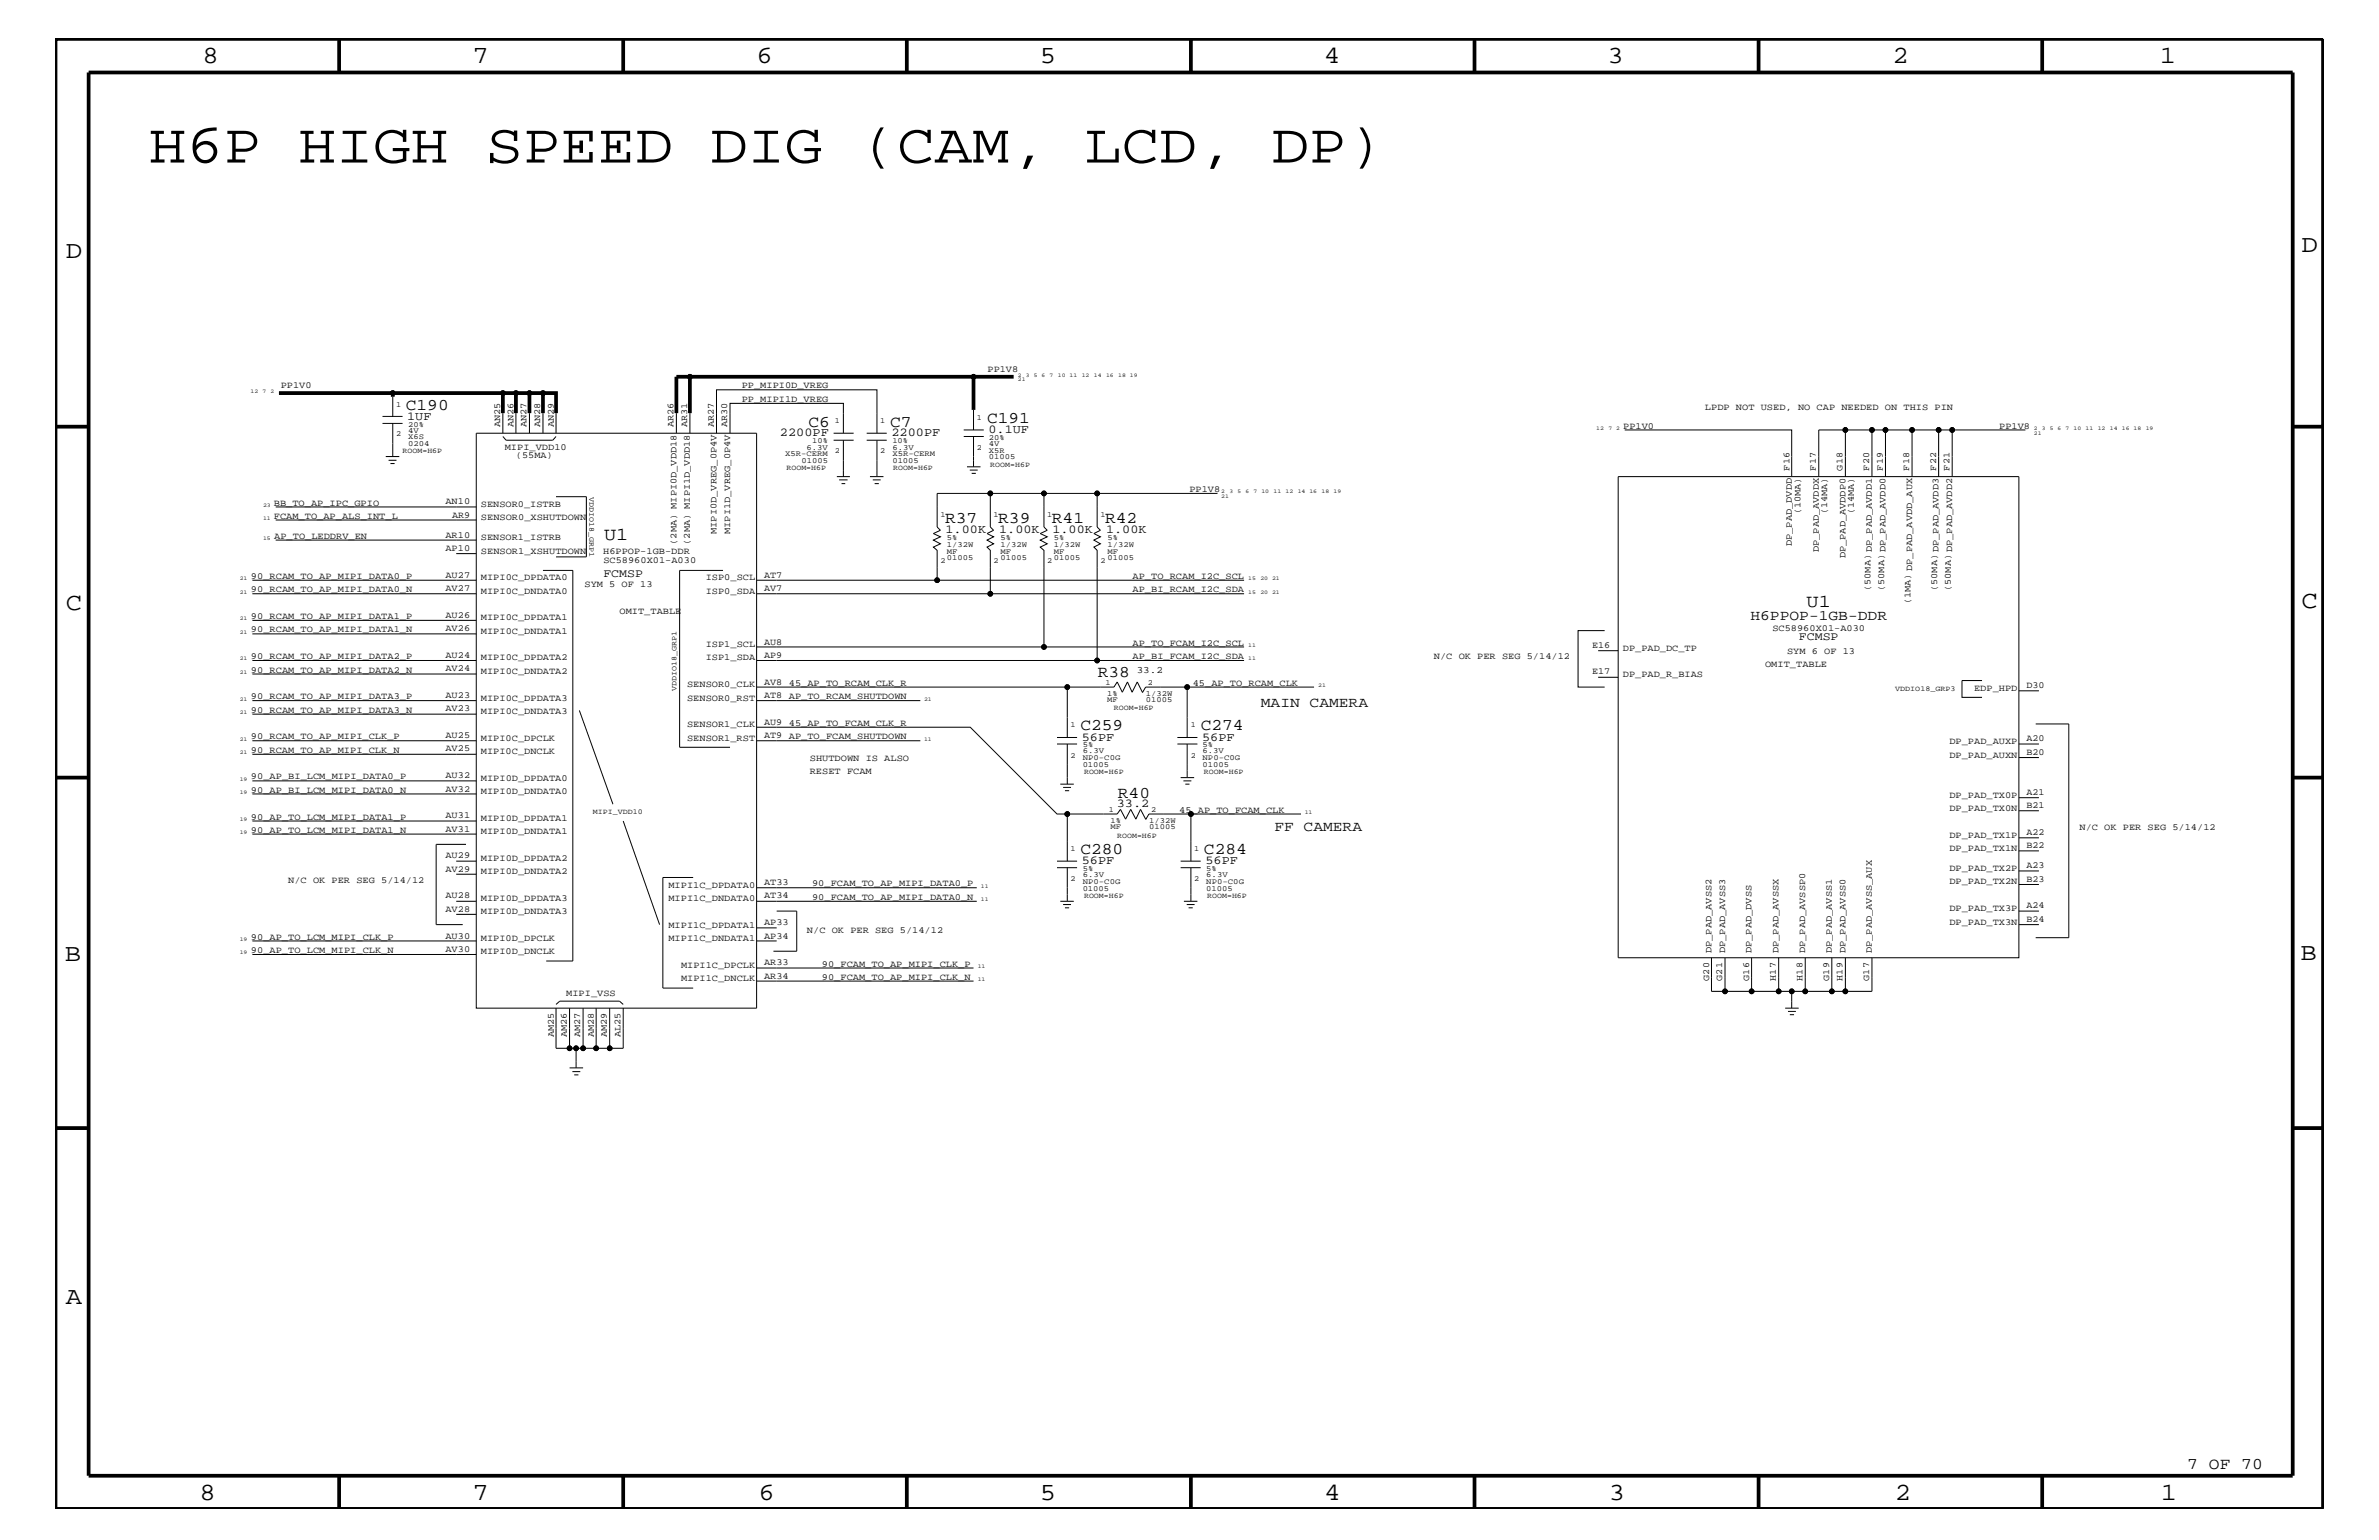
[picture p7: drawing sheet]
<svg xmlns="http://www.w3.org/2000/svg" width="432mm" height="279mm" viewBox="0 0 432 279" stroke-linecap="round" stroke-linejoin="round" font-family="sans-serif">
<defs><g id="words">
<text font-size="10.2" x="27" y="29.5">H6P HIGH SPEED DIG (CAM, LCD, DP)</text>
<g font-size="4.5">
<text x="36.7" y="11.5">8</text>
<text x="85.8" y="11.5">7</text>
<text x="137.3" y="11.5">6</text>
<text x="188.7" y="11.5">5</text>
<text x="240.3" y="11.5">4</text>
<text x="291.8" y="11.5">3</text>
<text x="343.5" y="11.5">2</text>
<text x="392" y="11.5">1</text>
<text x="11.9" y="46.8">D</text>
<text x="417.7" y="45.7">D</text>
<text x="11.9" y="110.6">C</text>
<text x="417.7" y="110.3">C</text>
<text x="11.8" y="174.3">B</text>
<text x="417.6" y="174.2">B</text>
<text x="11.9" y="236.7">A</text>
<text x="36.2" y="272.1">8</text>
<text x="85.8" y="272.1">7</text>
<text x="137.7" y="272.1">6</text>
<text x="188.7" y="272.1">5</text>
<text x="240.4" y="272.1">4</text>
<text x="292" y="272.1">3</text>
<text x="343.9" y="272.1">2</text>
<text x="392.2" y="272.1">1</text>
</g>
<g font-size="3.3">
<text x="109.6" y="98">U1</text>
<text x="327.9" y="110.2">U1</text>
</g>
<g font-size="3">
<text x="73.7" y="74.4">C190</text>
<text x="146.7" y="77.4">C6</text>
<text x="161.5" y="77.4">C7</text>
<text x="179.2" y="76.8">C191</text>
<text x="171.5" y="94.9">R37</text>
<text x="181.2" y="94.9">R39</text>
<text x="190.9" y="94.9">R41</text>
<text x="200.6" y="94.9">R42</text>
<text x="199.3" y="122.9">R38</text>
<text x="196.1" y="132.5">C259</text>
<text x="217.9" y="132.5">C274</text>
<text x="202.9" y="144.7">R40</text>
<text x="196.1" y="155">C280</text>
<text x="218.5" y="155">C284</text>
<text x="397" y="266.5">7 OF 70</text>
</g>
<g font-size="2.6">
<text x="317.7" y="112.6">H6PPOP-1GB-DDR</text>
<text x="228.9" y="128.3">MAIN CAMERA</text>
<text x="231.3" y="150.7">FF CAMERA</text>
</g>
<g font-size="2.2">
<text x="73.9" y="76.2">1UF</text>
<text x="141.6" y="79.2">2200PF</text>
<text x="161.8" y="79.2">2200PF</text>
<text x="179.4" y="78.6">0.1UF</text>
<text x="171.6" y="96.7">1.00K</text>
<text x="181.4" y="96.7">1.00K</text>
<text x="191" y="96.7">1.00K</text>
<text x="200.7" y="96.7">1.00K</text>
<text x="196.3" y="134.4">56PF</text>
<text x="218.2" y="134.4">56PF</text>
<text x="202.7" y="146.4">33.2</text>
<text x="196.3" y="156.8">56PF</text>
<text x="218.8" y="156.8">56PF</text>
</g>
<g font-size="2.1">
<text x="109.5" y="104.7">FCMSP</text>
<text x="326.5" y="116.2">FCMSP</text>
</g>
<text font-size="1.8" x="206.3" y="122.1">33.2</text>
<g font-size="1.7">
<text x="51" y="70.5">PP1V0</text>
<text x="134.6" y="70.5">PP_MIPI0D_VREG</text>
<text x="179.2" y="67.5">PP1V8</text>
<text x="90.8" y="77.5" transform="rotate(-90 90.8 77.5)">AN25</text>
<text x="93.2" y="77.5" transform="rotate(-90 93.2 77.5)">AN26</text>
<text x="95.6" y="77.5" transform="rotate(-90 95.6 77.5)">AN27</text>
<text x="98" y="77.5" transform="rotate(-90 98 77.5)">AN28</text>
<text x="100.5" y="77.5" transform="rotate(-90 100.5 77.5)">AN29</text>
<text x="122.3" y="77.5" transform="rotate(-90 122.3 77.5)">AR26</text>
<text x="124.7" y="77.5" transform="rotate(-90 124.7 77.5)">AR31</text>
<text x="129.5" y="77.5" transform="rotate(-90 129.5 77.5)">AR27</text>
<text x="132" y="77.5" transform="rotate(-90 132 77.5)">AR30</text>
<text x="134.6" y="72.9">PP_MIPI1D_VREG</text>
<text x="294.6" y="77.8">PP1V0</text>
<text x="309.5" y="74.4">LPDP NOT USED, NO CAP NEEDED ON THIS PIN</text>
<text x="362.9" y="77.8">PP1V8</text>
<text x="91.6" y="81.6">MIPI_VDD10</text>
<text x="93.6" y="83.1">(55MA)</text>
<text x="215.9" y="89.3">PP1V8</text>
<text x="324.8" y="85.4" transform="rotate(-90 324.8 85.4)">F16</text>
<text x="329.6" y="85.4" transform="rotate(-90 329.6 85.4)">F17</text>
<text x="334.4" y="85.4" transform="rotate(-90 334.4 85.4)">G18</text>
<text x="339.3" y="85.4" transform="rotate(-90 339.3 85.4)">F20</text>
<text x="341.7" y="85.4" transform="rotate(-90 341.7 85.4)">F19</text>
<text x="346.5" y="85.4" transform="rotate(-90 346.5 85.4)">F18</text>
<text x="351.5" y="85.4" transform="rotate(-90 351.5 85.4)">F22</text>
<text x="353.8" y="85.4" transform="rotate(-90 353.8 85.4)">F21</text>
<text x="49.7" y="94.2">FCAM_TO_AP_ALS_INT_L</text>
<text x="49.7" y="91.7">BB_TO_AP_IPC_GPIO</text>
<text x="80.9" y="91.5">AN10</text>
<text x="82" y="93.9">AR9</text>
<text x="87.3" y="94.3">SENSOR0_XSHUTDOWN</text>
<text x="87.3" y="92">SENSOR0_ISTRB</text>
<text x="326.8" y="93.3" transform="rotate(-90 326.8 93.3)">(10MA)</text>
<text x="331.6" y="93.3" transform="rotate(-90 331.6 93.3)">(14MA)</text>
<text x="336.5" y="93.3" transform="rotate(-90 336.5 93.3)">(14MA)</text>
<text x="49.8" y="97.7">AP_TO_LEDDRV_EN</text>
<text x="80.9" y="97.6">AR10</text>
<text x="80.9" y="99.9">AP10</text>
<text x="87.3" y="100.4">SENSOR1_XSHUTDOWN</text>
<text x="87.3" y="98">SENSOR1_ISTRB</text>
<text x="109.5" y="100.4">H6PPOP-1GB-DDR</text>
<text x="122.8" y="98.8" transform="rotate(-90 122.8 98.8)">(2MA) MIPI0D_VDD18</text>
<text x="125.2" y="98.8" transform="rotate(-90 125.2 98.8)">(2MA) MIPI1D_VDD18</text>
<text x="130" y="96.9" transform="rotate(-90 130 96.9)">MIPI0D_VREG_0P4V</text>
<text x="132.5" y="96.9" transform="rotate(-90 132.5 96.9)">MIPI1D_VREG_0P4V</text>
<text x="325.2" y="99.1" transform="rotate(-90 325.2 99.1)">DP_PAD_DVDD</text>
<text x="330.1" y="100.2" transform="rotate(-90 330.1 100.2)">DP_PAD_AVDDX</text>
<text x="334.9" y="101.3" transform="rotate(-90 334.9 101.3)">DP_PAD_AVDDP0</text>
<text x="45.6" y="105">90_RCAM_TO_AP_MIPI_DATA0_P</text>
<text x="45.6" y="107.5">90_RCAM_TO_AP_MIPI_DATA0_N</text>
<text x="80.9" y="107.2">AV27</text>
<text x="80.9" y="104.8">AU27</text>
<text x="87.3" y="105.3">MIPI0C_DPDATA0</text>
<text x="87.3" y="107.7">MIPI0C_DNDATA0</text>
<text x="106.1" y="106.5">SYM 5 OF 13</text>
<text x="109.5" y="102.2">SC58960X01-A030</text>
<text x="128.1" y="107.7">ISP0_SDA</text>
<text x="128.1" y="105.3">ISP0_SCL</text>
<text x="138.7" y="104.8">AT7</text>
<text x="138.7" y="107.2">AV7</text>
<text x="205.6" y="105">AP_TO_RCAM_I2C_SCL</text>
<text x="205.6" y="107.5">AP_BI_RCAM_I2C_SDA</text>
<text x="339.5" y="107.2" transform="rotate(-90 339.5 107.2)">(50MA) DP_PAD_AVDD1</text>
<text x="342" y="107.2" transform="rotate(-90 342 107.2)">(50MA) DP_PAD_AVDD0</text>
<text x="351.6" y="107.2" transform="rotate(-90 351.6 107.2)">(50MA) DP_PAD_AVDD3</text>
<text x="354.1" y="107.2" transform="rotate(-90 354.1 107.2)">(50MA) DP_PAD_AVDD2</text>
<text x="45.6" y="112.3">90_RCAM_TO_AP_MIPI_DATA1_P</text>
<text x="80.9" y="112">AU26</text>
<text x="87.3" y="112.6">MIPI0C_DPDATA1</text>
<text x="112.4" y="111.4">OMIT_TABLE</text>
<text x="346.8" y="109.7" transform="rotate(-90 346.8 109.7)">(1MA) DP_PAD_AVDD_AUX</text>
<text x="45.6" y="114.8">90_RCAM_TO_AP_MIPI_DATA1_N</text>
<text x="45.6" y="119.6">90_RCAM_TO_AP_MIPI_DATA2_P</text>
<text x="80.9" y="114.5">AV26</text>
<text x="80.9" y="119.3">AU24</text>
<text x="87.3" y="119.8">MIPI0C_DPDATA2</text>
<text x="87.3" y="115">MIPI0C_DNDATA1</text>
<text x="128.1" y="119.8">ISP1_SDA</text>
<text x="128.1" y="117.4">ISP1_SCL</text>
<text x="138.7" y="117">AU8</text>
<text x="138.7" y="119.3">AP9</text>
<text x="205.6" y="117.2">AP_TO_FCAM_I2C_SCL</text>
<text x="205.6" y="119.6">AP_BI_FCAM_I2C_SDA</text>
<text x="260.3" y="119.6">N/C OK PER SEG 5/14/12</text>
<text x="289" y="117.5">E16</text>
<text x="294.6" y="118.1">DP_PAD_DC_TP</text>
<text x="321.7" y="114.4">SC58960X01-A030</text>
<text x="324.4" y="118.6">SYM 6 OF 13</text>
<text x="45.6" y="122">90_RCAM_TO_AP_MIPI_DATA2_N</text>
<text x="80.9" y="121.8">AV24</text>
<text x="87.3" y="122.3">MIPI0C_DNDATA2</text>
<text x="124.7" y="124.7">SENSOR0_CLK</text>
<text x="138.7" y="124.2">AV8</text>
<text x="143.2" y="124.4">45_AP_TO_RCAM_CLK_R</text>
<text x="216.5" y="124.4">45_AP_TO_RCAM_CLK</text>
<text x="289" y="122.4">E17</text>
<text x="294.6" y="122.9">DP_PAD_R_BIAS</text>
<text x="320.4" y="121">OMIT_TABLE</text>
<text x="358.3" y="125.3">EDP_HPD</text>
<text x="367.8" y="124.8">D30</text>
<text x="45.6" y="129.3">90_RCAM_TO_AP_MIPI_DATA3_N</text>
<text x="45.6" y="126.9">90_RCAM_TO_AP_MIPI_DATA3_P</text>
<text x="80.9" y="129.1">AV23</text>
<text x="80.9" y="126.6">AU23</text>
<text x="87.3" y="127.1">MIPI0C_DPDATA3</text>
<text x="87.3" y="129.6">MIPI0C_DNDATA3</text>
<text x="124.7" y="131.9">SENSOR1_CLK</text>
<text x="124.7" y="127.1">SENSOR0_RST</text>
<text x="138.7" y="126.6">AT8</text>
<text x="138.7" y="131.5">AU9</text>
<text x="143.2" y="126.9">AP_TO_RCAM_SHUTDOWN</text>
<text x="143.2" y="131.7">45_AP_TO_FCAM_CLK_R</text>
<text x="45.6" y="134.1">90_RCAM_TO_AP_MIPI_CLK_P</text>
<text x="45.6" y="136.6">90_RCAM_TO_AP_MIPI_CLK_N</text>
<text x="80.9" y="136.3">AV25</text>
<text x="80.9" y="133.9">AU25</text>
<text x="87.3" y="134.4">MIPI0C_DPCLK</text>
<text x="87.3" y="136.8">MIPI0C_DNCLK</text>
<text x="124.7" y="134.4">SENSOR1_RST</text>
<text x="138.7" y="133.9">AT9</text>
<text x="143.2" y="134.1">AP_TO_FCAM_SHUTDOWN</text>
<text x="353.8" y="137.4">DP_PAD_AUXN</text>
<text x="353.8" y="135">DP_PAD_AUXP</text>
<text x="367.8" y="136.9">B20</text>
<text x="367.8" y="134.5">A20</text>
<text x="45.6" y="143.9">90_AP_BI_LCM_MIPI_DATA0_N</text>
<text x="45.6" y="141.4">90_AP_BI_LCM_MIPI_DATA0_P</text>
<text x="80.9" y="143.6">AV32</text>
<text x="80.9" y="141.2">AU32</text>
<text x="87.3" y="141.7">MIPI0D_DPDATA0</text>
<text x="147" y="140.4">RESET FCAM</text>
<text x="147" y="138">SHUTDOWN IS ALSO</text>
<text x="45.6" y="148.7">90_AP_TO_LCM_MIPI_DATA1_P</text>
<text x="80.9" y="148.4">AU31</text>
<text x="87.3" y="149">MIPI0D_DPDATA1</text>
<text x="87.3" y="144">MIPI0D_DNDATA0</text>
<text x="214" y="147.5">45_AP_TO_FCAM_CLK</text>
<text x="353.8" y="147.1">DP_PAD_TX0N</text>
<text x="353.8" y="144.7">DP_PAD_TX0P</text>
<text x="367.8" y="146.7">B21</text>
<text x="367.8" y="144.2">A21</text>
<text x="45.6" y="151.1">90_AP_TO_LCM_MIPI_DATA1_N</text>
<text x="80.9" y="150.9">AV31</text>
<text x="80.9" y="155.7">AU29</text>
<text x="87.3" y="151.3">MIPI0D_DNDATA1</text>
<text x="353.8" y="154.4">DP_PAD_TX1N</text>
<text x="353.8" y="152">DP_PAD_TX1P</text>
<text x="367.8" y="153.9">B22</text>
<text x="367.8" y="151.5">A22</text>
<text x="377.4" y="150.6">N/C OK PER SEG 5/14/12</text>
<text x="52.3" y="160.2">N/C OK PER SEG 5/14/12</text>
<text x="80.9" y="158.2">AV29</text>
<text x="87.3" y="158.6">MIPI0D_DNDATA2</text>
<text x="87.3" y="156.2">MIPI0D_DPDATA2</text>
<text x="121.3" y="161.1">MIPI1C_DPDATA0</text>
<text x="138.7" y="160.6">AT33</text>
<text x="147.4" y="160.8">90_FCAM_TO_AP_MIPI_DATA0_P</text>
<text x="353.8" y="160.5">DP_PAD_TX2N</text>
<text x="353.8" y="158">DP_PAD_TX2P</text>
<text x="367.8" y="160">B23</text>
<text x="367.8" y="157.5">A23</text>
<text x="80.9" y="165.4">AV28</text>
<text x="80.9" y="163">AU28</text>
<text x="87.3" y="165.9">MIPI0D_DNDATA3</text>
<text x="87.3" y="163.5">MIPI0D_DPDATA3</text>
<text x="121.3" y="163.5">MIPI1C_DNDATA0</text>
<text x="138.7" y="163">AT34</text>
<text x="138.7" y="167.8">AP33</text>
<text x="147.4" y="163.3">90_FCAM_TO_AP_MIPI_DATA0_N</text>
<text x="353.8" y="167.8">DP_PAD_TX3N</text>
<text x="353.8" y="165.3">DP_PAD_TX3P</text>
<text x="367.8" y="167.2">B24</text>
<text x="367.8" y="164.8">A24</text>
<text x="45.6" y="172.9">90_AP_TO_LCM_MIPI_CLK_N</text>
<text x="45.6" y="170.5">90_AP_TO_LCM_MIPI_CLK_P</text>
<text x="80.9" y="172.7">AV30</text>
<text x="80.9" y="170.3">AU30</text>
<text x="87.3" y="170.7">MIPI0D_DPCLK</text>
<text x="87.3" y="173.2">MIPI0D_DNCLK</text>
<text x="121.3" y="168.3">MIPI1C_DPDATA1</text>
<text x="121.3" y="170.7">MIPI1C_DNDATA1</text>
<text x="138.7" y="170.3">AP34</text>
<text x="146.5" y="169.4">N/C OK PER SEG 5/14/12</text>
<text x="310.6" y="172.9" transform="rotate(-90 310.6 172.9)">DP_PAD_AVSS2</text>
<text x="313.1" y="172.9" transform="rotate(-90 313.1 172.9)">DP_PAD_AVSS3</text>
<text x="317.9" y="172.9" transform="rotate(-90 317.9 172.9)">DP_PAD_DVSS</text>
<text x="322.8" y="172.9" transform="rotate(-90 322.8 172.9)">DP_PAD_AVSSX</text>
<text x="327.7" y="172.9" transform="rotate(-90 327.7 172.9)">DP_PAD_AVSSP0</text>
<text x="332.5" y="172.9" transform="rotate(-90 332.5 172.9)">DP_PAD_AVSS1</text>
<text x="334.9" y="172.9" transform="rotate(-90 334.9 172.9)">DP_PAD_AVSS0</text>
<text x="339.8" y="172.9" transform="rotate(-90 339.8 172.9)">DP_PAD_AVSS_AUX</text>
<text x="123.6" y="175.6">MIPI1C_DPCLK</text>
<text x="123.6" y="178">MIPI1C_DNCLK</text>
<text x="138.7" y="177.6">AR34</text>
<text x="138.7" y="175.1">AR33</text>
<text x="149.2" y="175.4">90_FCAM_TO_AP_MIPI_CLK_P</text>
<text x="149.2" y="177.7">90_FCAM_TO_AP_MIPI_CLK_N</text>
<text x="310.2" y="177.9" transform="rotate(-90 310.2 177.9)">G20</text>
<text x="312.6" y="177.9" transform="rotate(-90 312.6 177.9)">G21</text>
<text x="317.5" y="177.9" transform="rotate(-90 317.5 177.9)">G16</text>
<text x="322.3" y="177.9" transform="rotate(-90 322.3 177.9)">H17</text>
<text x="327.2" y="177.9" transform="rotate(-90 327.2 177.9)">H18</text>
<text x="332" y="177.9" transform="rotate(-90 332 177.9)">G19</text>
<text x="334.4" y="177.9" transform="rotate(-90 334.4 177.9)">H19</text>
<text x="339.3" y="177.9" transform="rotate(-90 339.3 177.9)">G17</text>
<text x="102.8" y="180.8">MIPI_VSS</text>
<text x="100.5" y="188.2" transform="rotate(-90 100.5 188.2)">AM25</text>
<text x="102.9" y="188.2" transform="rotate(-90 102.9 188.2)">AM26</text>
<text x="105.3" y="188.2" transform="rotate(-90 105.3 188.2)">AM27</text>
<text x="107.8" y="188.2" transform="rotate(-90 107.8 188.2)">AM28</text>
<text x="110.2" y="188.2" transform="rotate(-90 110.2 188.2)">AM29</text>
<text x="112.6" y="188.2" transform="rotate(-90 112.6 188.2)">AL25</text>
</g>
<g font-size="1.4">
<text x="71.9" y="73.8">1</text>
<text x="74.1" y="77.4">20%</text>
<text x="151.6" y="76.8">1</text>
<text x="159.8" y="76.8">1</text>
<text x="177.3" y="76.2">1</text>
<text x="71.9" y="79.2">2</text>
<text x="73.1" y="82.2">ROOM=H6P</text>
<text x="74.1" y="78.5">4V</text>
<text x="74.1" y="80.9">0204</text>
<text x="74.1" y="79.7">X6S</text>
<text x="142.5" y="82.7">X5R-CERM</text>
<text x="145.5" y="83.9">01005</text>
<text x="146.4" y="81.6">6.3V</text>
<text x="147.4" y="80.5">10%</text>
<text x="151.6" y="82.2">2</text>
<text x="159.8" y="82.2">2</text>
<text x="162" y="83.9">01005</text>
<text x="162" y="80.5">10%</text>
<text x="162" y="82.7">X5R-CERM</text>
<text x="162" y="81.6">6.3V</text>
<text x="177.3" y="81.6">2</text>
<text x="179.5" y="82.2">X5R</text>
<text x="179.5" y="79.9">20%</text>
<text x="179.5" y="80.9">4V</text>
<text x="179.5" y="83.3">01005</text>
<text x="142.7" y="85.3">ROOM=H6P</text>
<text x="162.1" y="85.3">ROOM=H6P</text>
<text x="179.7" y="84.7">ROOM=H6P</text>
<text x="107" y="90.1" transform="rotate(90 107 90.1)">VDDIO18_GRP1</text>
<text x="170.7" y="93.8">1</text>
<text x="180.3" y="93.8">1</text>
<text x="190.1" y="93.8">1</text>
<text x="199.7" y="93.8">1</text>
<text x="171.9" y="98">5%</text>
<text x="171.9" y="100.4">MF</text>
<text x="171.9" y="99.3">1/32W</text>
<text x="171.9" y="101.6">01005</text>
<text x="181.6" y="98">5%</text>
<text x="181.6" y="100.4">MF</text>
<text x="181.6" y="101.6">01005</text>
<text x="181.6" y="99.3">1/32W</text>
<text x="191.3" y="98">5%</text>
<text x="191.3" y="100.4">MF</text>
<text x="191.3" y="99.3">1/32W</text>
<text x="191.3" y="101.6">01005</text>
<text x="201" y="100.4">MF</text>
<text x="201" y="98">5%</text>
<text x="201" y="101.6">01005</text>
<text x="201" y="99.3">1/32W</text>
<text x="170.7" y="102.2">2</text>
<text x="180.3" y="102.2">2</text>
<text x="190.1" y="102.2">2</text>
<text x="199.7" y="102.2">2</text>
<text x="122.8" y="125.3" transform="rotate(-90 122.8 125.3)">VDDIO18_GRP1</text>
<text x="200.7" y="124.3">1</text>
<text x="208.4" y="124.3">2</text>
<text x="344" y="125.3">VDDIO18_GRP3</text>
<text x="194.3" y="131.9">1</text>
<text x="201" y="126.3">1%</text>
<text x="201" y="127.5">MF</text>
<text x="202.2" y="128.9">ROOM=H6P</text>
<text x="208" y="126.3">1/32W</text>
<text x="208" y="127.5">01005</text>
<text x="216.2" y="131.9">1</text>
<text x="194.3" y="137.4">2</text>
<text x="196.5" y="137.9">NP0-C0G</text>
<text x="196.5" y="135.6">5%</text>
<text x="196.5" y="136.7">6.3V</text>
<text x="216.2" y="137.4">2</text>
<text x="218.3" y="137.9">NP0-C0G</text>
<text x="218.3" y="136.7">6.3V</text>
<text x="218.3" y="135.6">5%</text>
<text x="196.5" y="139.1">01005</text>
<text x="196.8" y="140.4">ROOM=H6P</text>
<text x="218.3" y="139.1">01005</text>
<text x="218.5" y="140.4">ROOM=H6P</text>
<text x="107.6" y="147.7">MIPI_VDD10</text>
<text x="201.3" y="147.3">1</text>
<text x="201.5" y="149.3">1%</text>
<text x="208.6" y="149.3">1/32W</text>
<text x="209" y="147.3">2</text>
<text x="194.3" y="154.4">1</text>
<text x="201.5" y="150.5">MF</text>
<text x="202.8" y="152">ROOM=H6P</text>
<text x="208.6" y="150.5">01005</text>
<text x="216.7" y="154.4">1</text>
<text x="194.3" y="159.9">2</text>
<text x="196.5" y="160.3">NP0-C0G</text>
<text x="196.5" y="161.6">01005</text>
<text x="196.5" y="158">5%</text>
<text x="196.5" y="159.1">6.3V</text>
<text x="216.7" y="159.9">2</text>
<text x="218.9" y="160.3">NP0-C0G</text>
<text x="218.9" y="161.6">01005</text>
<text x="218.9" y="159.1">6.3V</text>
<text x="218.9" y="158">5%</text>
<text x="196.8" y="162.8">ROOM=H6P</text>
<text x="219.1" y="162.8">ROOM=H6P</text>
</g>
<g font-size="1">
<text x="45.5" y="71.3">12</text>
<text x="47.7" y="71.3">7</text>
<text x="49.1" y="71.3">2</text>
<text x="184.7" y="68.4">2</text>
<text x="184.7" y="69.2">21</text>
<text x="186.2" y="68.4">3</text>
<text x="187.6" y="68.4">5</text>
<text x="189.1" y="68.4">6</text>
<text x="190.5" y="68.4">7</text>
<text x="192" y="68.4">10 11</text>
<text x="196.3" y="68.4">12</text>
<text x="198.5" y="68.4">14</text>
<text x="200.7" y="68.4">16</text>
<text x="202.9" y="68.4">18 19</text>
<text x="289.7" y="78">12</text>
<text x="291.9" y="78">7</text>
<text x="293.4" y="78">2</text>
<text x="369.1" y="78.9">21</text>
<text x="369.1" y="78">2</text>
<text x="370.6" y="78">3</text>
<text x="372" y="78">5</text>
<text x="373.5" y="78">6</text>
<text x="374.9" y="78">7</text>
<text x="376.3" y="78">10</text>
<text x="378.5" y="78">11</text>
<text x="380.7" y="78">12</text>
<text x="382.9" y="78">14</text>
<text x="385.1" y="78">16 18</text>
<text x="389.5" y="78">19</text>
<text x="221.7" y="89.5">2</text>
<text x="223.2" y="89.5">3</text>
<text x="224.6" y="89.5">5</text>
<text x="226.1" y="89.5">6</text>
<text x="227.5" y="89.5">7</text>
<text x="228.9" y="89.5">10</text>
<text x="231.1" y="89.5">11</text>
<text x="233.3" y="89.5">12</text>
<text x="235.5" y="89.5">14 16</text>
<text x="239.9" y="89.5">18</text>
<text x="242.1" y="89.5">19</text>
<text x="47.8" y="92">23</text>
<text x="47.8" y="94.3">11</text>
<text x="221.7" y="90.4">21</text>
<text x="47.8" y="98">15</text>
<text x="43.5" y="105.3">21</text>
<text x="43.5" y="107.7">21</text>
<text x="226.6" y="105.3">15</text>
<text x="226.6" y="107.7">15</text>
<text x="228.8" y="105.3">20 21</text>
<text x="228.8" y="107.7">20 21</text>
<text x="43.5" y="112.6">21</text>
<text x="43.5" y="115">21</text>
<text x="43.5" y="119.8">21</text>
<text x="226.6" y="117.4">11</text>
<text x="226.6" y="119.8">11</text>
<text x="43.5" y="122.3">21</text>
<text x="239.3" y="124.7">21</text>
<text x="43.5" y="129.6">21</text>
<text x="43.5" y="127.1">21</text>
<text x="167.7" y="127.1">21</text>
<text x="43.5" y="134.4">21</text>
<text x="43.5" y="136.8">21</text>
<text x="167.7" y="134.4">11</text>
<text x="43.5" y="141.7">19</text>
<text x="43.5" y="144">19</text>
<text x="43.5" y="149">19</text>
<text x="236.8" y="147.7">11</text>
<text x="43.5" y="151.3">19</text>
<text x="178.1" y="161.1">11</text>
<text x="178.1" y="163.5">11</text>
<text x="43.5" y="173.2">19</text>
<text x="43.5" y="170.7">19</text>
<text x="177.5" y="175.6">11</text>
<text x="177.5" y="178">11</text>
</g>
</g></defs>
<g fill="none" stroke="#000" stroke-width=".18">
<path d="M69.4 76.8h3.7M69.4 75.6h3.7M71.3 72v3.6M71.3 76.8v6M86.4 78.6h50.9v104.3h-50.9zM91.3 79.2l.6 .7h8.4l.6-.7M91.3 75v3.6M93.6 75v3.6M96.1 75v3.6M98.6 75v3.6M100.9 75v3.6M122.8 75v3.6"/>
<path d="M125.2 75v3.6M130 78.6v-7.9h29.2v7.9M132.5 78.6v-5.4h20.6v5.4M151.3 79.9h3.6M151.3 78.6h3.6M153.1 79.9v6.6M157.3 79.9h3.7M157.3 78.6h3.7M159.2 79.9v6.6M174.9 79.2h3.7M174.9 78h3.7M176.7 74.4v3.6"/>
<path d="M176.7 79.2v5.5M294.9 78h30.3v8.5M334.9 78h-4.8v8.5M339.8 78h-4.9v8.5M342.2 78h-2.4v8.5M342.2 78h4.8M342.2 78v8.5M351.9 78h-4.9v8.5M354.3 78h-2.4v8.5M367.6 78h-13.3v8.5M50 94.3h36.4M50 98h36.4"/>
<path d="M50 92h36.4M70 82.8h2.5M70.5 83.5h1.5M70.9 84.1h.7M100.9 90.1h5.5v10.9h-5.5M151.9 86.5h2.4M152.3 87.1h1.5M152.7 87.7h.7M157.9 86.5h2.5M158.4 87.1h1.5M158.8 87.7h.7M175.5 84.7h2.5"/>
<path d="M176 85.3h1.5M176.4 85.9h.7M179.7 89.5h-9.6v6.1l.6 .6-1.3 .6 1.3 .6-1.3 .6 1.3 .7-1.3 .6 .7 .6v5.4h55.7M189.5 89.5h-9.8v6.1l.6 .6-1.1 .6 1.1 .6-1.1 .6 1.1 .7-1.1 .6 .5 .6v7.8M199.1 89.5h-9.6v6.1l.6 .6-1.3 .6 1.3 .6-1.3 .6 1.3 .7-1.3 .6 .7 .6v17.5h-52.2M221 89.5h-21.9v6.1l.6 .6-1.2 .6 1.2 .6-1.2 .6 1.2 .7-1.2 .6 .6 .6v19.9h-61.8M293.7 86.5h72.7v87.3h-72.7zM45.8 115h40.6M45.8 105.3h40.6M45.8 119.8h40.6M45.8 107.7h40.6M45.8 112.6h40.6"/>
<path d="M82.8 100.4h3.6M98.6 103.5h5.4v70.9h-4.9M131.2 103.5h-7.8v32.1h9.1M137.3 105.3h32.8M137.3 107.7h88.5M189.5 117.4h36.3M199.1 119.8h26.7M290.1 118.1h3.6M291.3 114.4h-4.9v10.3h4.9M45.8 127.1h40.6M45.8 134.4h40.6M45.8 136.8h40.6"/>
<path d="M45.8 129.6h40.6M45.8 122.3h40.6M105.2 128.9l6.1 17M137.3 131.9h38.8l15.8 15.8h10.9l.6-.9 .9 1.8 .9-1.8 1 1.8 .8-1.8 .9 1.8M137.3 124.7h64.9l.6-1 .9 1.9 .9-1.9 .9 1.9 .9-1.9 .9 1.9M137.3 127.1h29.7M137.3 134.4h29.7M191.9 135h3.6M191.9 133.8h3.6M193.7 124.7v9.1M193.7 135v7.3M213.7 135h3.6"/>
<path d="M213.7 133.8h3.6M215.5 124.7h-7.6l-.6 1M215.5 135v6.1M238.5 124.7h-23v9.1M290.1 122.9h3.6M359.7 123.5h-3.6v3h3.6M366.4 135h3.7M366.4 125.3h3.7M366.4 137.4h3.7M369.5 131.3h6v38.8h-6M45.8 141.7h40.6M45.8 144h40.6"/>
<path d="M45.8 149h40.6M45.8 151.3h40.6M82.8 156.2h3.6M82.8 158.6h3.6M84.6 153.2h-5.4v14.6h4.8M113.1 149l6.6 18.8M125.8 159.2h-5.5v20.1h5.5M191.9 157.4h3.6M191.9 156.2h3.6M192.4 142.3h2.5M193 142.9h1.4M193.3 143.5h.8"/>
<path d="M193.7 147.7v8.5M193.7 157.4v6.1M214.3 141.1h2.4M214.3 157.4h3.6M214.3 156.2h3.6M214.8 141.7h1.4M215.1 142.3h.8M216.2 147.7v8.5M216.2 157.4v6.1M236.1 147.7h-27.6l-.6 1M366.4 144.7h3.7M366.4 154.4h3.7"/>
<path d="M366.4 147.1h3.7M366.4 158h3.7M366.4 152h3.7M45.8 170.7h40.6M45.8 173.2h40.6M82.8 163.5h3.6M82.8 165.9h3.6M137.3 163.5h40M137.3 161.1h40M137.3 168.3h3.7M137.3 170.7h3.7M137.3 175.6h39.4"/>
<path d="M137.3 178h39.4M141 165.3h3.6v7.3h-4.2M192.4 163.5h2.5M193 164.1h1.4M193.3 164.7h.8M214.9 163.5h2.4M215.4 164.1h1.4M215.7 164.7h.8M310.6 173.8v6.1h2.5v-6.1M317.9 173.8v6.1h-4.8M322.8 173.8v6.1h-4.9M322.8 179.9h2.4v3"/>
<path d="M325.2 179.9h2.5M327.7 173.8v6.1h4.8M332.5 173.8v6.1h2.4M334.9 173.8v6.1h4.9v-6.1M366.4 165.3h3.7M366.4 167.8h3.7M366.4 160.5h3.7M100.9 182.9v7.3h2.5v-7.3M100.9 182.2l.7-.6h10.8l.7 .6M103.4 193.7h2.4M103.4 190.2h2.4M103.9 194.4h1.4"/>
<path d="M104.2 195h.8M104.6 190.2v3.5M105.8 182.9v7.3h2.4M108.2 182.9v7.3M110.7 182.9v7.3M113.1 182.9v7.3h-4.9M324 182.9h2.5M324.5 183.5h1.5M324.9 184.1h.7"/>
<circle cx="71.3" cy="71.3" r=".42"/>
<circle cx="91.3" cy="71.3" r=".42"/>
<circle cx="93.6" cy="71.3" r=".42"/>
<circle cx="96.1" cy="71.3" r=".42"/>
<circle cx="98.6" cy="71.3" r=".42"/>
<circle cx="125.2" cy="68.4" r=".42"/>
<circle cx="176.7" cy="68.4" r=".42"/>
<circle cx="334.9" cy="78" r=".42"/>
<circle cx="339.8" cy="78" r=".42"/>
<circle cx="342.2" cy="78" r=".42"/>
<circle cx="347" cy="78" r=".42"/>
<circle cx="351.9" cy="78" r=".42"/>
<circle cx="354.3" cy="78" r=".42"/>
<circle cx="179.7" cy="89.5" r=".42"/>
<circle cx="189.5" cy="89.5" r=".42"/>
<circle cx="199.1" cy="89.5" r=".42"/>
<circle cx="170.1" cy="105.3" r=".42"/>
<circle cx="179.7" cy="107.7" r=".42"/>
<circle cx="189.5" cy="117.4" r=".42"/>
<circle cx="199.1" cy="119.8" r=".42"/>
<circle cx="193.7" cy="124.7" r=".42"/>
<circle cx="215.5" cy="124.7" r=".42"/>
<circle cx="193.7" cy="147.7" r=".42"/>
<circle cx="216.2" cy="147.7" r=".42"/>
<circle cx="313.1" cy="179.9" r=".42"/>
<circle cx="317.9" cy="179.9" r=".42"/>
<circle cx="322.8" cy="179.9" r=".42"/>
<circle cx="325.2" cy="179.9" r=".42"/>
<circle cx="327.7" cy="179.9" r=".42"/>
<circle cx="332.5" cy="179.9" r=".42"/>
<circle cx="334.9" cy="179.9" r=".42"/>
<circle cx="103.4" cy="190.2" r=".42"/>
<circle cx="104.6" cy="190.2" r=".42"/>
<circle cx="105.8" cy="190.2" r=".42"/>
<circle cx="108.2" cy="190.2" r=".42"/>
<circle cx="110.7" cy="190.2" r=".42"/>
</g>
<g fill="none" stroke="#000" stroke-width=".68" stroke-linecap="butt">
<path d="M10.1 7.1h411.5v266.7h-411.5zM16.1 13.2h400v254.5h-400zM61.6 7.1v6.1M113.1 7.1v6.1M164.6 7.1v6.1M216.2 7.1v6.1M267.6 7.1v6.1M319.2 7.1v6.1M370.7 7.1v6.1M10.1 77.4h6M50.6 71.3h40.7M71.3 71.3v.7"/>
<path d="M93.6 71.3h-2.3v3.7M96.1 71.3h-2.5v3.7M98.6 75v-3.7h2.3v3.7M98.6 71.3h-2.5v3.7M125.2 68.4v6.6M176.7 68.4v6M184 68.4h-61.2v6.6M416.1 77.4h5.5M10.1 141.1h6M416.1 141.1h5.5M10.1 204.7h6M416.1 204.7h5.5"/>
<path d="M61.6 267.7v6.1M113.1 267.7v6.1M164.6 267.7v6.1M216.2 268v5.8M267.6 267.7v6.1M319.2 267.7v6.1M370.7 267.7v6.1"/>
</g>
<g fill="#000">
<circle cx="71.3" cy="71.3" r=".42"/>
<circle cx="91.3" cy="71.3" r=".42"/>
<circle cx="93.6" cy="71.3" r=".42"/>
<circle cx="96.1" cy="71.3" r=".42"/>
<circle cx="98.6" cy="71.3" r=".42"/>
<circle cx="125.2" cy="68.4" r=".42"/>
<circle cx="176.7" cy="68.4" r=".42"/>
<circle cx="334.9" cy="78" r=".42"/>
<circle cx="339.8" cy="78" r=".42"/>
<circle cx="342.2" cy="78" r=".42"/>
<circle cx="347" cy="78" r=".42"/>
<circle cx="351.9" cy="78" r=".42"/>
<circle cx="354.3" cy="78" r=".42"/>
<circle cx="179.7" cy="89.5" r=".42"/>
<circle cx="189.5" cy="89.5" r=".42"/>
<circle cx="199.1" cy="89.5" r=".42"/>
<circle cx="170.1" cy="105.3" r=".42"/>
<circle cx="179.7" cy="107.7" r=".42"/>
<circle cx="189.5" cy="117.4" r=".42"/>
<circle cx="199.1" cy="119.8" r=".42"/>
<circle cx="193.7" cy="124.7" r=".42"/>
<circle cx="215.5" cy="124.7" r=".42"/>
<circle cx="193.7" cy="147.7" r=".42"/>
<circle cx="216.2" cy="147.7" r=".42"/>
<circle cx="313.1" cy="179.9" r=".42"/>
<circle cx="317.9" cy="179.9" r=".42"/>
<circle cx="322.8" cy="179.9" r=".42"/>
<circle cx="325.2" cy="179.9" r=".42"/>
<circle cx="327.7" cy="179.9" r=".42"/>
<circle cx="332.5" cy="179.9" r=".42"/>
<circle cx="334.9" cy="179.9" r=".42"/>
<circle cx="103.4" cy="190.2" r=".42"/>
<circle cx="104.6" cy="190.2" r=".42"/>
<circle cx="105.8" cy="190.2" r=".42"/>
<circle cx="108.2" cy="190.2" r=".42"/>
<circle cx="110.7" cy="190.2" r=".42"/>
</g>
<use href="#words"/>
</svg>
